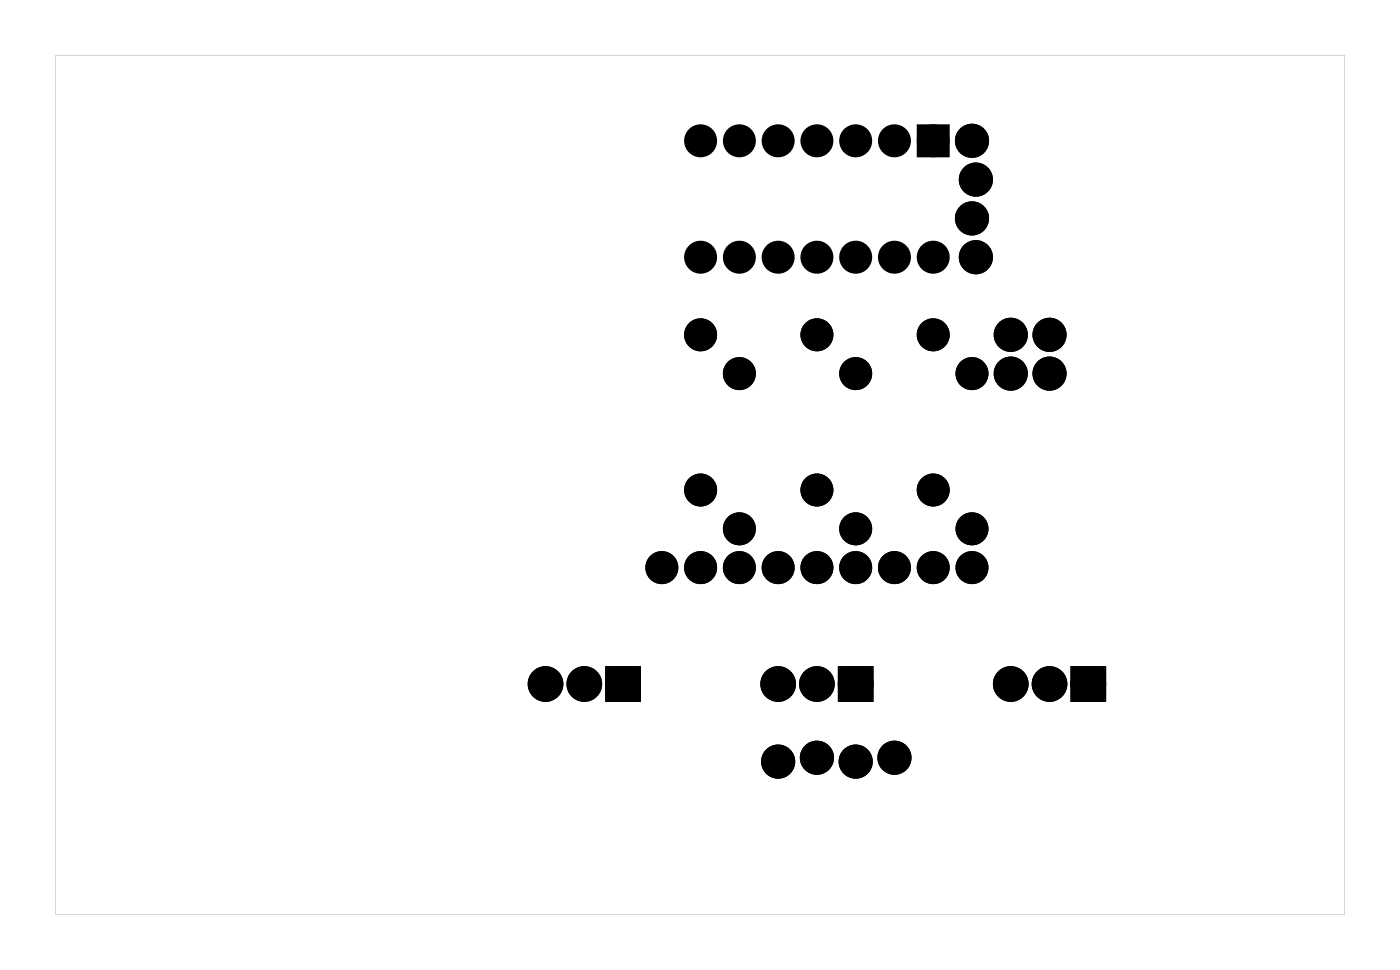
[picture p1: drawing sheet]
<svg xmlns="http://www.w3.org/2000/svg" width="92mm" height="63mm" viewBox="0 0 92 63" stroke-linecap="round" stroke-linejoin="round" font-family="sans-serif">
<g fill="#000">
<path d="M60.4 8.5h1.4v1.4h-1.4zM40 44h1.6v1.6h-1.6zM55.3 44h1.5v1.6h-1.5zM70.5 44h1.6v1.6h-1.6z"/>
<path d="M3.6 3.6h84.5v56.3h-84.5zM3.6 3.6v56.3h84.5v-56.3z"/>
</g>
<g fill="#000">
<circle cx="45.9" cy="9.2" r=".7"/>
<circle cx="45.9" cy="16.8" r=".7"/>
<circle cx="48.4" cy="9.2" r=".7"/>
<circle cx="48.4" cy="16.8" r=".7"/>
<circle cx="51" cy="9.2" r=".7"/>
<circle cx="51" cy="16.8" r=".7"/>
<circle cx="53.5" cy="9.2" r=".7"/>
<circle cx="53.5" cy="16.8" r=".7"/>
<circle cx="56.1" cy="9.2" r=".7"/>
<circle cx="56.1" cy="16.8" r=".7"/>
<circle cx="58.6" cy="9.2" r=".7"/>
<circle cx="58.6" cy="16.8" r=".7"/>
<circle cx="61.1" cy="9.2" r=".7"/>
<circle cx="61.1" cy="16.8" r=".7"/>
<circle cx="63.7" cy="14.3" r=".74"/>
<circle cx="63.7" cy="9.2" r=".74"/>
<circle cx="63.9" cy="11.8" r=".74"/>
<circle cx="63.9" cy="16.8" r=".74"/>
<circle cx="43.4" cy="37.2" r=".7"/>
<circle cx="45.9" cy="37.2" r=".7"/>
<circle cx="45.9" cy="32.1" r=".7"/>
<circle cx="45.9" cy="21.9" r=".7"/>
<circle cx="48.4" cy="34.6" r=".7"/>
<circle cx="48.4" cy="24.5" r=".7"/>
<circle cx="48.4" cy="37.2" r=".7"/>
<circle cx="51" cy="37.2" r=".7"/>
<circle cx="53.5" cy="37.2" r=".7"/>
<circle cx="53.5" cy="32.1" r=".7"/>
<circle cx="53.5" cy="21.9" r=".7"/>
<circle cx="56.1" cy="34.6" r=".7"/>
<circle cx="56.1" cy="24.5" r=".7"/>
<circle cx="56.1" cy="37.2" r=".7"/>
<circle cx="58.6" cy="37.2" r=".7"/>
<circle cx="61.1" cy="37.2" r=".7"/>
<circle cx="61.1" cy="32.1" r=".7"/>
<circle cx="61.1" cy="21.9" r=".7"/>
<circle cx="63.7" cy="34.6" r=".7"/>
<circle cx="63.7" cy="24.5" r=".7"/>
<circle cx="63.7" cy="37.2" r=".7"/>
<circle cx="66.2" cy="24.5" r=".74"/>
<circle cx="66.2" cy="21.9" r=".74"/>
<circle cx="68.8" cy="24.5" r=".74"/>
<circle cx="68.8" cy="21.9" r=".74"/>
<circle cx="35.7" cy="44.8" r=".79"/>
<circle cx="38.3" cy="44.8" r=".79"/>
<circle cx="40.8" cy="44.8" r=".79"/>
<circle cx="51" cy="44.8" r=".79"/>
<circle cx="51" cy="49.9" r=".74"/>
<circle cx="53.5" cy="44.8" r=".79"/>
<circle cx="53.5" cy="49.6" r=".74"/>
<circle cx="56.1" cy="44.8" r=".79"/>
<circle cx="56.1" cy="49.9" r=".74"/>
<circle cx="58.6" cy="49.6" r=".74"/>
<circle cx="66.2" cy="44.8" r=".79"/>
<circle cx="68.8" cy="44.8" r=".79"/>
<circle cx="71.3" cy="44.8" r=".79"/>
</g>
<g fill="none" stroke="#000" stroke-width=".76" stroke-linecap="butt">
<path d="M60.4 8.5h1.4v1.4h-1.4zM40 44h1.6v1.6h-1.6zM55.3 44h1.5v1.6h-1.5zM70.5 44h1.6v1.6h-1.6z"/>
<circle cx="45.9" cy="9.2" r=".7"/>
<circle cx="45.9" cy="16.8" r=".7"/>
<circle cx="48.4" cy="9.2" r=".7"/>
<circle cx="48.4" cy="16.8" r=".7"/>
<circle cx="51" cy="9.2" r=".7"/>
<circle cx="51" cy="16.8" r=".7"/>
<circle cx="53.5" cy="9.2" r=".7"/>
<circle cx="53.5" cy="16.8" r=".7"/>
<circle cx="56.1" cy="9.2" r=".7"/>
<circle cx="56.1" cy="16.8" r=".7"/>
<circle cx="58.6" cy="9.2" r=".7"/>
<circle cx="58.6" cy="16.8" r=".7"/>
<circle cx="61.1" cy="9.2" r=".7"/>
<circle cx="61.1" cy="16.8" r=".7"/>
<circle cx="63.7" cy="14.3" r=".74"/>
<circle cx="63.7" cy="9.2" r=".74"/>
<circle cx="63.9" cy="16.8" r=".74"/>
<circle cx="63.9" cy="11.8" r=".74"/>
<circle cx="43.4" cy="37.2" r=".7"/>
<circle cx="45.9" cy="37.2" r=".7"/>
<circle cx="45.9" cy="32.1" r=".7"/>
<circle cx="45.9" cy="21.9" r=".7"/>
<circle cx="48.4" cy="34.6" r=".7"/>
<circle cx="48.4" cy="24.5" r=".7"/>
<circle cx="48.4" cy="37.2" r=".7"/>
<circle cx="51" cy="37.2" r=".7"/>
<circle cx="53.5" cy="37.2" r=".7"/>
<circle cx="53.5" cy="32.1" r=".7"/>
<circle cx="53.5" cy="21.9" r=".7"/>
<circle cx="56.1" cy="34.6" r=".7"/>
<circle cx="56.1" cy="24.5" r=".7"/>
<circle cx="56.1" cy="37.2" r=".7"/>
<circle cx="58.6" cy="37.2" r=".7"/>
<circle cx="61.1" cy="37.2" r=".7"/>
<circle cx="61.1" cy="32.1" r=".7"/>
<circle cx="61.1" cy="21.9" r=".7"/>
<circle cx="63.7" cy="34.6" r=".7"/>
<circle cx="63.7" cy="24.5" r=".7"/>
<circle cx="63.7" cy="37.2" r=".7"/>
<circle cx="66.2" cy="24.5" r=".74"/>
<circle cx="66.2" cy="21.9" r=".74"/>
<circle cx="68.8" cy="21.9" r=".74"/>
<circle cx="68.8" cy="24.5" r=".74"/>
<circle cx="35.7" cy="44.8" r=".79"/>
<circle cx="38.3" cy="44.8" r=".79"/>
<circle cx="40.8" cy="44.8" r=".79"/>
<circle cx="51" cy="44.8" r=".79"/>
<circle cx="51" cy="49.9" r=".74"/>
<circle cx="53.5" cy="44.8" r=".79"/>
<circle cx="53.5" cy="49.6" r=".74"/>
<circle cx="56.1" cy="44.8" r=".79"/>
<circle cx="56.1" cy="49.9" r=".74"/>
<circle cx="58.6" cy="49.6" r=".74"/>
<circle cx="66.2" cy="44.8" r=".79"/>
<circle cx="68.8" cy="44.8" r=".79"/>
<circle cx="71.3" cy="44.8" r=".79"/>
</g>
</svg>
